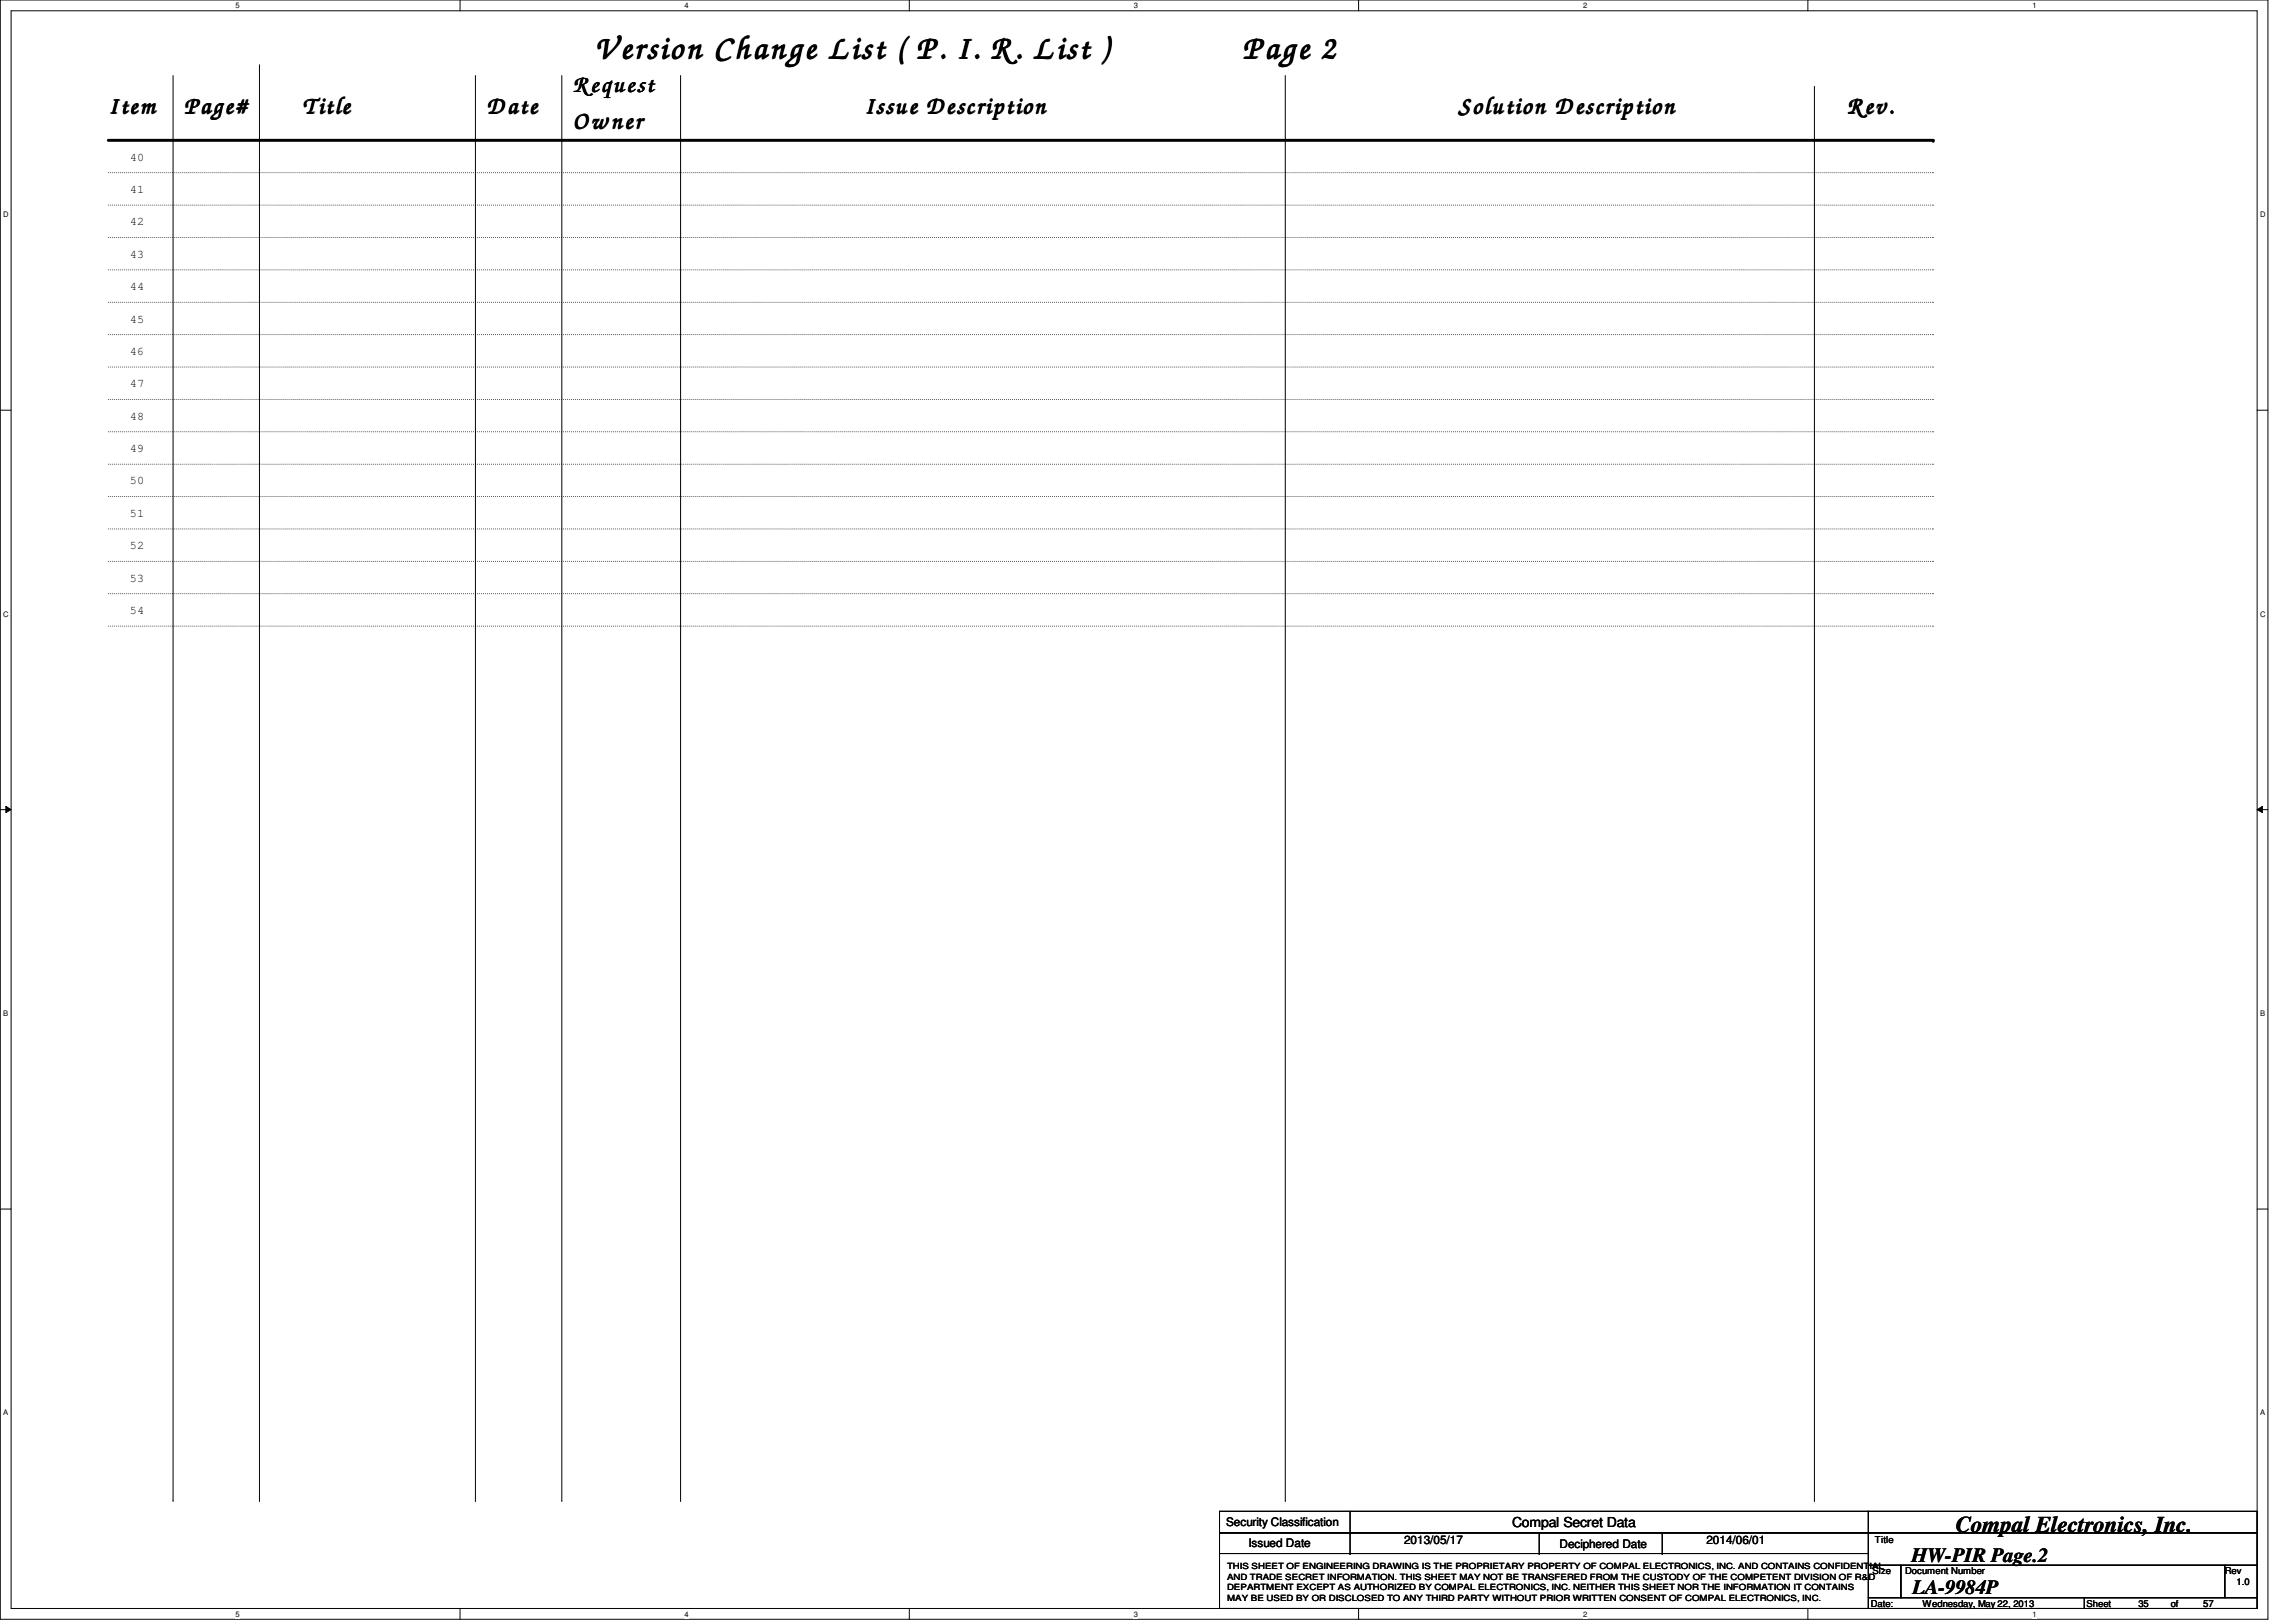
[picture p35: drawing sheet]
<svg xmlns="http://www.w3.org/2000/svg" width="297mm" height="210mm" viewBox="0 0 297 210" stroke-linecap="round" stroke-linejoin="round" font-family="sans-serif">
<defs><g id="words">
<g font-size="5.2">
<text x="77" y="7.5">Version Change List ( P. I. R. List )</text>
<text x="160.8" y="7.5">Page 2</text>
</g>
<g font-size="3.8">
<text x="74.2" y="11.9">Request</text>
<text x="14.1" y="14.6">Item</text>
<text x="23.8" y="14.6">Page#</text>
<text x="39.2" y="14.7">Title</text>
<text x="63" y="14.6">Date</text>
<text x="74.2" y="16.6">Owner</text>
<text x="111.9" y="14.6">Issue Description</text>
<text x="188.6" y="14.6">Solution Description</text>
<text x="238.9" y="14.7">Rev.</text>
</g>
<text font-size="2.9" x="253" y="198.2">Compal Electronics, Inc.</text>
<g font-size="2.6">
<text x="247.3" y="202.1">HW-PIR Page.2</text>
<text x="247.4" y="206.3">LA-9984P</text>
</g>
<text font-size="1.8" x="195.6" y="197.6">Compal Secret Data</text>
<g font-size="1.5">
<text x="16.8" y="20.8">40</text>
<text x="16.8" y="25">41</text>
<text x="16.8" y="29.2">42</text>
<text x="16.8" y="33.4">43</text>
<text x="16.8" y="37.5">44</text>
<text x="16.8" y="41.7">45</text>
<text x="16.8" y="45.9">46</text>
<text x="16.8" y="50.1">47</text>
<text x="16.8" y="54.3">48</text>
<text x="16.8" y="58.5">49</text>
<text x="16.8" y="62.7">50</text>
<text x="16.8" y="66.9">51</text>
<text x="16.8" y="71.1">52</text>
<text x="16.8" y="75.3">53</text>
<text x="16.8" y="79.5">54</text>
<text x="158.6" y="197.5">Security Classification</text>
<text x="161.5" y="200.2">Issued Date</text>
<text x="181.6" y="199.8">2013/05/17</text>
<text x="201.8" y="200.3">Deciphered Date</text>
<text x="220.8" y="199.8">2014/06/01</text>
</g>
<g font-size="1.2">
<text x="242.3" y="203.7">Size</text>
<text x="242.6" y="199.6">Title</text>
<text x="246.5" y="203.7">Document Number</text>
<text x="287.8" y="203.7">Rev</text>
<text x="242" y="207.9">Date:</text>
<text x="248.7" y="207.9">Wednesday, May 22, 2013</text>
<text x="270" y="207.9">Sheet</text>
<text x="276.6" y="207.9">35</text>
<text x="280.8" y="207.9">of</text>
<text x="285" y="207.9">57</text>
<text x="289.3" y="205.1">1.0</text>
</g>
<g font-size="1.1">
<text x="158.7" y="203.1">THIS SHEET OF ENGINEERING DRAWING IS THE PROPRIETARY PROPERTY OF COMPAL ELECTRONICS, INC. AND CONTAINS CONFIDENTIAL</text>
<text x="158.7" y="204.4">AND TRADE SECRET INFORMATION. THIS SHEET MAY NOT BE TRANSFERED FROM THE CUSTODY OF THE COMPETENT DIVISION OF R&amp;D</text>
<text x="158.7" y="205.8">DEPARTMENT EXCEPT AS AUTHORIZED BY COMPAL ELECTRONICS, INC. NEITHER THIS SHEET NOR THE INFORMATION IT CONTAINS</text>
<text x="158.7" y="207.1">MAY BE USED BY OR DISCLOSED TO ANY THIRD PARTY WITHOUT PRIOR WRITTEN CONSENT OF COMPAL ELECTRONICS, INC.</text>
</g>
<g font-size="1">
<text x="30.5" y="1.1">5</text>
<text x="88.6" y="1.1">4</text>
<text x="146.7" y="1.1">3</text>
<text x="204.8" y="1.1">2</text>
<text x="262.9" y="1.1">1</text>
<text x=".4" y="28.1">D</text>
<text x="292.4" y="28.1">D</text>
<text x=".4" y="79.8">C</text>
<text x="292.4" y="79.8">C</text>
<text x=".4" y="131.5">B</text>
<text x="292.4" y="131.5">B</text>
<text x=".4" y="183.2">A</text>
<text x="292.4" y="183.2">A</text>
<text x="30.5" y="209.2">5</text>
<text x="88.6" y="209.2">4</text>
<text x="146.7" y="209.2">3</text>
<text x="204.8" y="209.2">2</text>
<text x="262.9" y="209.2">1</text>
</g>
</g></defs>
<path d="M0 0h293.4v209.5h-293.4zM1.4 1.4h290.6v206.8h-290.6z" fill="none" stroke="#000" stroke-width=".13"/>
<g fill="#fff">
<path d="M30.5 .2h.5v1.1h-.5z"/>
<path d="M30.5 208.3h.5v1.1h-.5z"/>
</g>
<path d="M59.5 0v1.4M59.5 208.2v1.3" fill="none" stroke="#000" stroke-width=".13"/>
<g fill="#fff">
<path d="M88.6 .2h.5v1.1h-.5z"/>
<path d="M88.6 208.3h.5v1.1h-.5z"/>
</g>
<path d="M117.6 0v1.4M117.6 208.2v1.3" fill="none" stroke="#000" stroke-width=".13"/>
<g fill="#fff">
<path d="M146.7 .2h.5v1.1h-.5z"/>
<path d="M146.7 208.3h.5v1.1h-.5z"/>
</g>
<path d="M175.8 0v1.4M175.8 208.2v1.3" fill="none" stroke="#000" stroke-width=".13"/>
<g fill="#fff">
<path d="M204.8 .2h.6v1.1h-.6z"/>
<path d="M204.8 208.3h.6v1.1h-.6z"/>
</g>
<path d="M233.9 0v1.4M233.9 208.2v1.3" fill="none" stroke="#000" stroke-width=".13"/>
<g fill="#fff">
<path d="M262.9 .2h.6v1.1h-.6z"/>
<path d="M262.9 208.3h.6v1.1h-.6z"/>
<path d="M.4 27.2h.7v1.1h-.7z"/>
<path d="M292.4 27.2h.7v1.1h-.7z"/>
<path d="M.4 78.9h.7v1.1h-.7z"/>
<path d="M292.4 78.9h.7v1.1h-.7z"/>
</g>
<path d="M0 53.1h1.4M292 53.1h1.4" fill="none" stroke="#000" stroke-width=".13"/>
<g fill="#fff">
<path d="M.4 130.6h.7v1.1h-.7z"/>
<path d="M292.4 130.6h.6v1.1h-.6z"/>
</g>
<path d="M0 104.8h1.4M.8 104.4l.6 .4-.6 .4zM292 104.8l.7-.4v.8zM292 104.8h1.4" fill="none" stroke="#000" stroke-width=".13"/>
<path d="M.8 104.4l.6 .4-.6 .4zM292 104.8l.7-.4v.8z" fill="#000"/>
<g fill="#fff">
<path d="M.4 182.3h.7v1.1h-.7z"/>
<path d="M292.4 182.3h.6v1.1h-.6z"/>
</g>
<g fill="none" stroke="#000" stroke-width=".13">
<path d="M22.4 9.8v184.4M33.6 8.4v185.8M61.5 9.8v184.4M72.7 9.8v184.4M88 9.8v184.4M166.3 9.8v184.4M234.7 11.2v183M0 156.5h1.4M292 156.5h1.4M22.4 194.2h.1M33.6 194.2h.1M61.5 194.2h.1"/>
<path d="M72.7 194.2h.1M88 194.2h.1M157.8 195.6h83.9v2.8h-83.9zM157.8 198.4h83.9v2.6h-83.9zM166.3 194.2h.1M174.7 198.4h.1M174.7 195.6v5.4M199.1 198.4v2.6M215 198.4v2.6M234.7 194.2h.1M241.7 195.6h50.3v2.8h-50.3zM241.7 198.4h50.3v4.2h-50.3z"/>
<path d="M157.8 201h83.9v7.2h-83.9zM174.7 201h.1M199.1 201h.1M215 201h.1M241.7 202.6h4.2v4.2h-4.2zM241.7 206.8h28v1.4h-28zM245.9 202.6h41.9v4.2h-41.9zM269.7 206.8h22.3v1.4h-22.3zM287.8 202.6h4.2v4.2h-4.2z"/>
</g>
<path d="M14 18.2h236.1" fill="none" stroke="#000" stroke-width=".38"/>
<circle cx="250.1" cy="18.2" r=".19" fill="#000"/>
<g fill="none" stroke="#000" stroke-width=".13" stroke-dasharray="0 .3">
<path d="M14 22.4h236.1M14 26.5h236.1M14 30.7h236.1M14 34.9h236.1M14 39.1h236.1M250.1 22.4h.1M250.1 26.5h.1M250.1 30.7h.1M250.1 34.9h.1M250.1 39.1h.1M14 43.3h236.1M14 47.5h236.1"/>
<path d="M14 51.7h236.1M14 55.9h236.1M250.1 43.3h.1M250.1 47.5h.1M250.1 51.7h.1M250.1 55.9h.1M14 60.1h236.1M14 64.3h236.1M14 68.5h236.1M14 72.6h236.1M14 76.8h236.1M250.1 60.1h.1"/>
<path d="M250.1 64.3h.1M250.1 68.5h.1M250.1 72.6h.1M250.1 76.8h.1M14 81h236.1M250.1 81h.1"/>
</g>
<use href="#words"/>
</svg>
